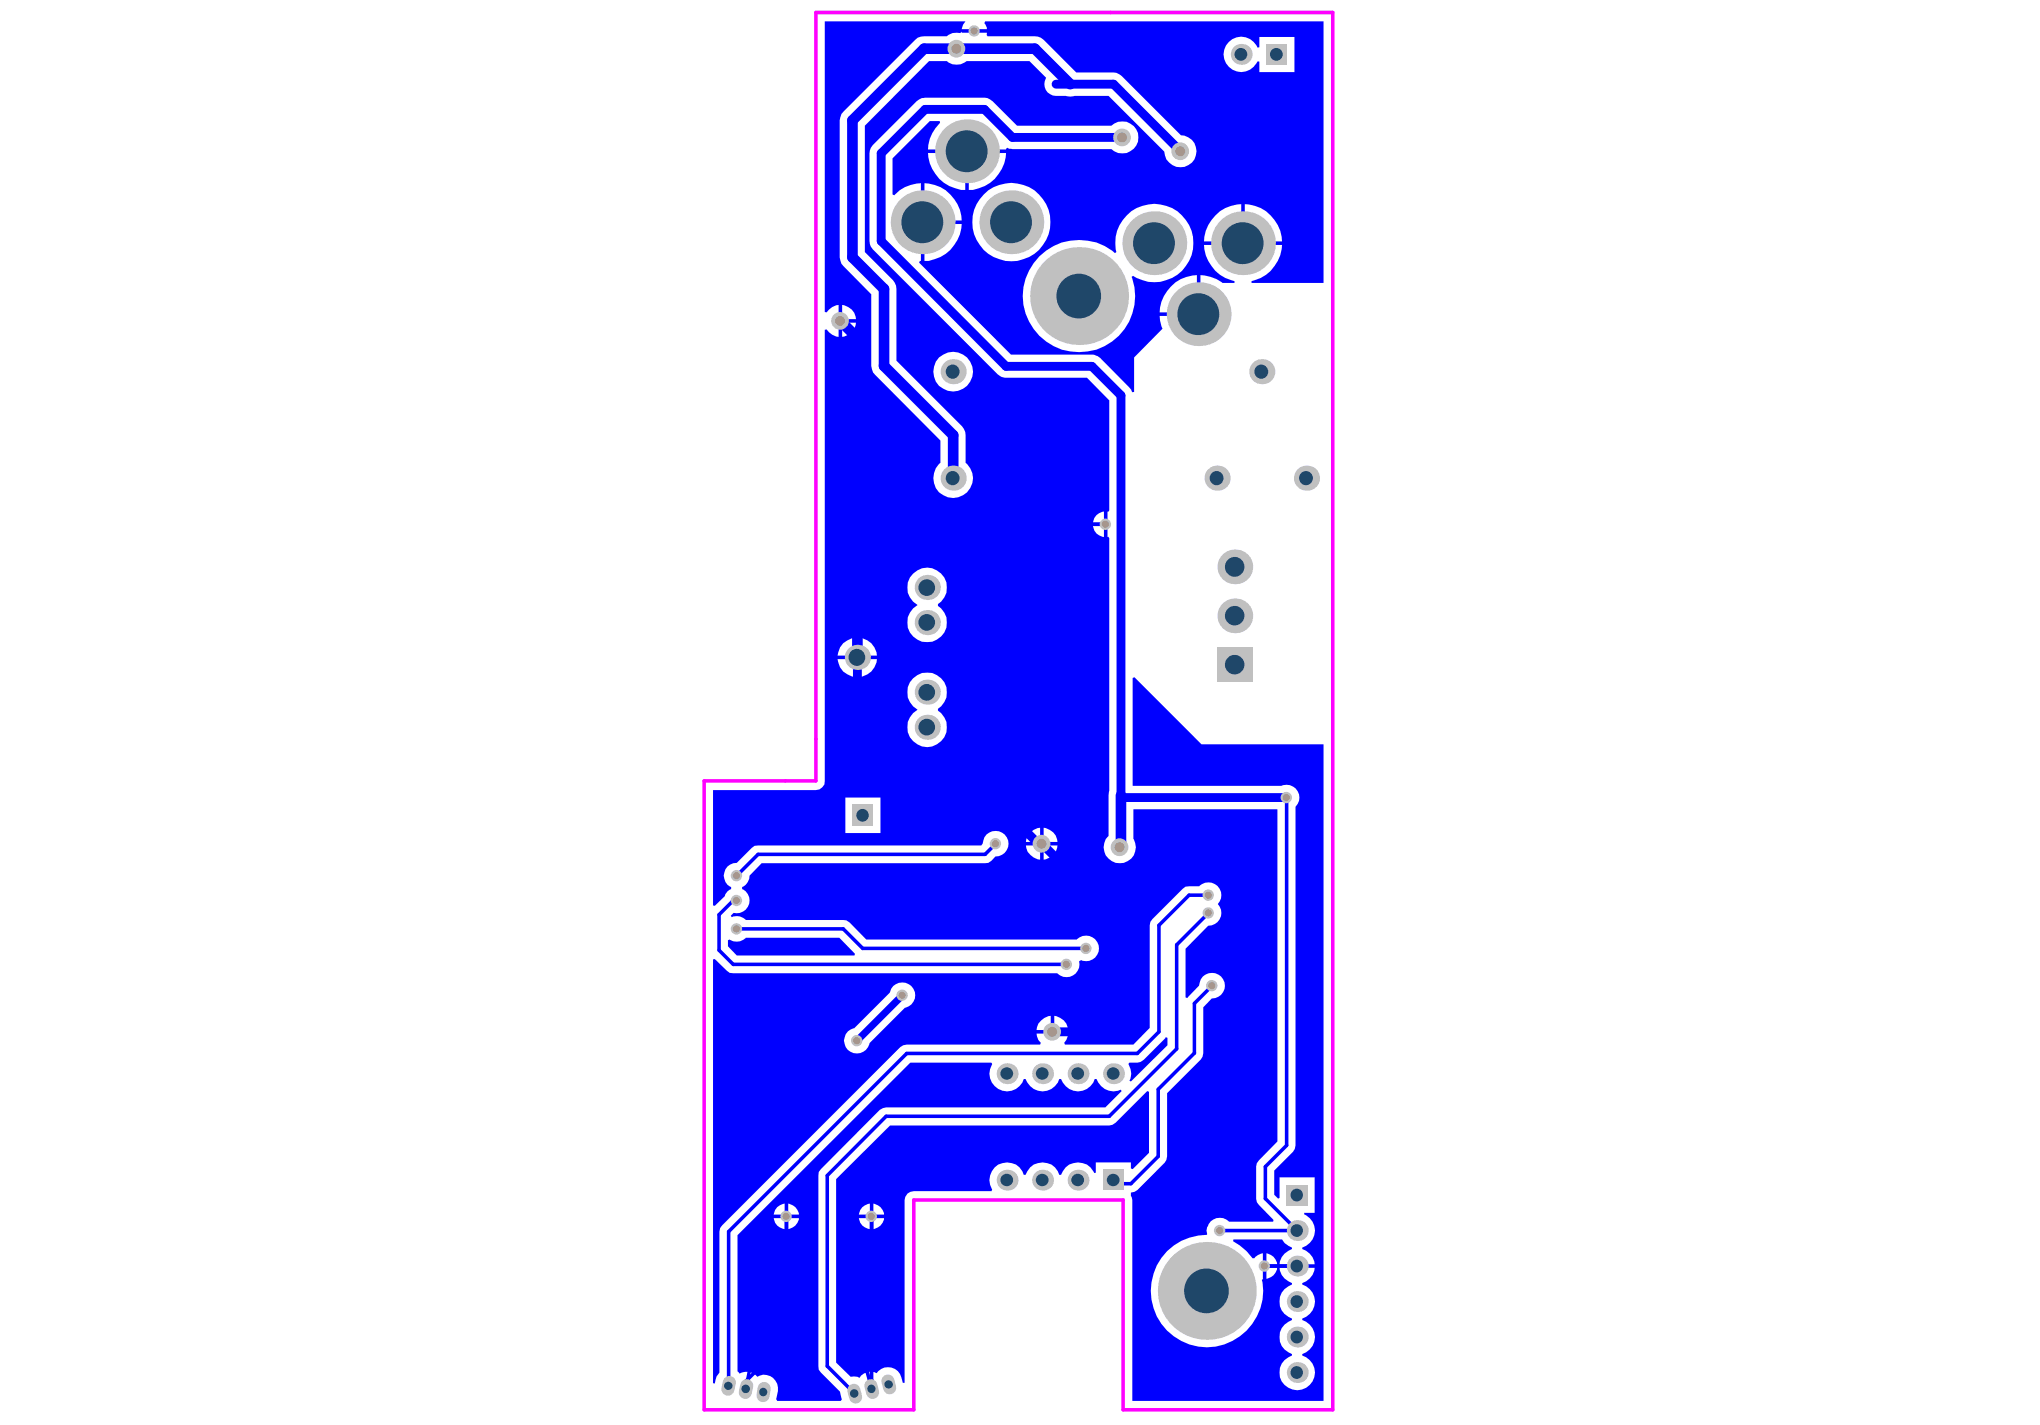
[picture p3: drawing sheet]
<svg xmlns="http://www.w3.org/2000/svg" width="288mm" height="201mm" viewBox="0 0 288 201" stroke-linecap="round" stroke-linejoin="round" font-family="sans-serif">
<path d="M115.1 1.8h73v197.1h-29.6v-29.6h-29.6v29.6h-29.5v-88.7h15.7z" fill="none" stroke="#f0f" stroke-width=".5"/>
<g fill="#a6968d">
<circle cx="137.5" cy="4.4" r=".5"/>
<circle cx="156" cy="74" r=".5"/>
<circle cx="158.3" cy="19.4" r=".7"/>
<circle cx="181.5" cy="112.5" r=".5"/>
<circle cx="158" cy="119.6" r=".7"/>
<circle cx="148.5" cy="145.6" r=".7"/>
<circle cx="122.9" cy="171.6" r=".5"/>
<circle cx="110.9" cy="171.6" r=".5"/>
<circle cx="147" cy="119.1" r=".7"/>
<circle cx="171" cy="139.1" r=".5"/>
<circle cx="170.5" cy="126.3" r=".5"/>
<circle cx="170.5" cy="128.8" r=".5"/>
<circle cx="103.9" cy="123.6" r=".5"/>
<circle cx="103.9" cy="127.1" r=".5"/>
<circle cx="103.9" cy="131.1" r=".5"/>
<circle cx="150.5" cy="136.1" r=".5"/>
<circle cx="153.2" cy="133.8" r=".5"/>
<circle cx="135" cy="6.9" r=".7"/>
<circle cx="140.5" cy="119.1" r=".5"/>
<circle cx="166.5" cy="21.3" r=".7"/>
<circle cx="127.3" cy="140.4" r=".5"/>
<circle cx="120.9" cy="146.9" r=".5"/>
<circle cx="178.4" cy="178.7" r=".5"/>
<circle cx="172.1" cy="173.6" r=".5"/>
<circle cx="118.5" cy="45.3" r=".7"/>
</g>
<g fill="#00f">
<path d="M159.3 150h1.2l.4-.1 .5-.3 3.1-3.2 .2 .1v1l-5.1 5.1-.2-.1a2.32 2.32 0 0 0-.2-2.3z"/>
<path d="M102.7 132.7l.3-.1a1.75 1.75 0 0 0 2.2-.3h13.2l2.2 2.3v.2h-16.6l-1.3-1.3z"/>
<path d="M118 166.4v25.9l2 2h1l.3 .1 .2-.3 .6-.4 .7 2.4 .4-.2-.6-2.3h.8l.3 .2a1.96 1.96 0 0 1 1.9-.8 1.96 1.96 0 0 1 1.6 1.4l.2 .7h.2v-25.8a1.28 1.28 0 0 1 1.3-1.2h11l.1-.3a2.48 2.48 0 0 1 1.1-3.6 2.48 2.48 0 0 1 3.4 1.6h.2a2.49 2.49 0 0 1 2.4-1.8 2.49 2.49 0 0 1 2.4 1.8h.2a2.52 2.52 0 0 1 2.3-1.8 2.52 2.52 0 0 1 2.4 1.5h.2v-1.5h5v.9l.2 .1 2.3-2.3v-8.6l-.2-.1-4.5 4.4-.4 .3-.5 .1h-30.9zM121.7 170.3l.3-.2 .7-.3v1.6h-1.5l.2-.7zM123.2 169.8a1.76 1.76 0 0 1 1.5 1.6h-1.5zM121.2 171.9h1.5v1.5a1.74 1.74 0 0 1-1.5-1.5zM123.2 171.9h1.5a1.76 1.76 0 0 1-1.5 1.5z"/>
<path d="M104.1 174.3v19.2l.3 .3 .3-.1 .8-.1-.5 2.3 .5 .1 .4-2.3h.3l.7 .6a1.94 1.94 0 0 1 2.1 0 1.94 1.94 0 0 1 .8 2l-.3 1.1 .2 .3h8.9l.2-.2-.3-1.1-3-3.1v-27.9l8.6-8.8 .9-.3h31l2.3-2.3-.2-.2a2.48 2.48 0 0 1-3.4-1.5h-.2a2.49 2.49 0 0 1-2.4 1.7 2.49 2.49 0 0 1-2.4-1.7h-.2a2.49 2.49 0 0 1-2.4 1.7 2.49 2.49 0 0 1-2.4-1.7h-.2a2.49 2.49 0 0 1-3.5 1.5 2.49 2.49 0 0 1-1-3.6l-.1-.2h-11.5zM109.7 170.3l.3-.2 .7-.3v1.6h-1.5l.2-.7zM111.2 169.8a1.76 1.76 0 0 1 1.5 1.6h-1.5zM109.2 171.9h1.5v1.5a1.74 1.74 0 0 1-1.5-1.5zM111.2 171.9h1.5a1.76 1.76 0 0 1-1.5 1.5z"/>
<path d="M116.4 3v41l.2 .1a2.39 2.39 0 0 1 1.7-1.1v4.5a2.39 2.39 0 0 1-1.7-1h-.2l-.1 64.2-.3 .4-.4 .3-.5 .1h-14.5v16.3h.3l1.4-1.3 .4-.7 .5-.3v-.3a1.78 1.78 0 0 1-1-2.1 1.78 1.78 0 0 1 1.8-1.3l2.1-2.1 .4-.3 .5-.1h31.5l.2-.2 .1-.5a1.8 1.8 0 0 1 2-1.3 1.8 1.8 0 0 1 1.5 1.9 1.8 1.8 0 0 1-1.8 1.7l-.6 .6-.4 .3h-.5h-31.5l-1.7 1.8-.1 .4a1.6 1.6 0 0 1-1 1.2v.3h.2a1.8 1.8 0 0 1 .7 2.3 1.8 1.8 0 0 1-2.1 1l-.4 .4 .2 .2a1.66 1.66 0 0 1 1.9 .4l14.2 .1 .5 .3 2.3 2.4 29.8-.1a1.81 1.81 0 0 1 3 .9 1.81 1.81 0 0 1-2.4 2.1l-.3 .1v.5a1.8 1.8 0 0 1-1.1 1.7 1.8 1.8 0 0 1-2-.5h-45.7h-.5l-2.1-2-.3 .1v59.8h.3l.2-1 .4-.5v-19.9l.1-.5 .3-.4 25.1-25.1 .4-.3 .5-.1h18.9l.1-.2-.4-.4-.2-.9h4.4l-.2 .9-.3 .4 .1 .2h9.6l2.3-2.4v-14.4l.1-.5 .3-.4 4.7-4.6h1.9a1.81 1.81 0 0 1 2.6-.1 1.81 1.81 0 0 1 0 2.6 1.81 1.81 0 0 1 .4 1.9 1.81 1.81 0 0 1-1.7 1.1l-3.2 3.3v6.8l.2 .1 1.7-1.7 .1-.5a1.8 1.8 0 0 1 2.1-1.3 1.8 1.8 0 0 1 1.4 2 1.8 1.8 0 0 1-1.8 1.6l-1.2 1.2v6.5l-.1 .5-.3 .4-4.7 4.8v8.9l-.1 .5-.3 .4-3.8 3.8-.4 .3-.5 .1v.5l.2 .5v28.4h27v-92.7h-17.3l-9.4-9.4-.3 .1v15.2h21a1.81 1.81 0 0 1 2.3 .6 1.81 1.81 0 0 1-.3 2.3v47.8l-.1 .5-.2 .4-2.7 2.7v3.4l.6 .5 .2-.1v-2.9h4.9v5h-1.4l-.1 .2a2.5 2.5 0 0 1 1.6 2.5 2.5 2.5 0 0 1-1.8 2.3v.2l.5 .2a2.37 2.37 0 0 1 1.2 1.9h-4.9v-.4a2.63 2.63 0 0 1 1.7-1.7v-.2l-1-.7-.4-.5h-6.8l-.1 .2a8 8 0 0 1 2.8 2.5h.2l.5-.5 .7-.2 .1 3.6-.2 .1 .1 .4a7.9 7.9 0 0 1-7.1 9.1 7.9 7.9 0 0 1-8.7-7.5 7.9 7.9 0 0 1 7.9-8.4 1.94 1.94 0 0 1 2.3-2.3l.8 .5h6.3v-.3l-2.3-2.5-.1-.5v-4.5l.1-.5 .3-.4 2.6-2.6v-46.9h-20.4l.1 4.2a2.26 2.26 0 0 1-.7 3 2.26 2.26 0 0 1-3-.4 2.26 2.26 0 0 1 .1-3v-5.8l.1-.6v-35.7l-.1-.2-.1 .1v-3.6h.1l.1-.2v-15.5l-3.1-3.2h-11.6l-.6-.2-18.1-17.9-.3-.6-.1-.6v-12.4a1.69 1.69 0 0 1 .4-1.1l6.2-6.2 .8-.5h.5h8.7l.8 .5 3.4 3.4h13.3l.4-.3a2.26 2.26 0 0 1 3 .7 2.26 2.26 0 0 1-.3 3 2.26 2.26 0 0 1-3.1-.1h-13.9h-.5l-.2-.2-.2 .3h-11a5.4 5.4 0 0 1 1.7-3.8l-.1-.2h-1.4l-5.3 5.2v5.2l.3 .1 .1-.1a5.1 5.1 0 0 1 3.7-1.6v10.9h-.2l-.1 .3 13 12.9 11.8 .1 .7 .4 4.1 4.1 .5 .8 .2-.1v-4.9l4-4-.3-1.2-.1-.6h2.3l.5-.5h-2.8l.1-.7a5.5 5.5 0 0 1 5.2-4.6v2.8l.5-.5v-2.3l.6 .1a4.9 4.9 0 0 1 2.5 1h1.7v-.2a5.4 5.4 0 0 1-4.3-5.1h11v.6a5.4 5.4 0 0 1-4.3 4.5v.2h10.2v-36.9h-47.8l-.1 .3 .4 .6v.2h-3.6l.2-.6 .3-.5zM129.1 5.6l.4-.3 .5-.1 3.6-.1a1.99 1.99 0 0 1 1.9-.4l.2-.2v.1h3.6l-.1 .3 .2 .2h6.6l.9 .2 5 4.9h5.2l.4 .1 .6 .3 8.5 8.5a2.27 2.27 0 0 1 2.2 2.3 2.27 2.27 0 0 1-2.2 2.2 2.27 2.27 0 0 1-2.3-2.2l-7.9-7.9h-4.8l-.6 .1-2-.1a1.66 1.66 0 0 1-1.4-2.5l-2.3-2.4h-8.9a2.21 2.21 0 0 1-2.8 0h-2.5l-9.1 9.1v17.9l4 3.9 .4 .8 .1 10.6 9.5 9.6 .2 .5 .1 .4v3.9a2.8 2.8 0 0 1 .2 4.1 2.8 2.8 0 0 1-4.1 0 2.8 2.8 0 0 1 .3-4.1v-3.1l-9.5-9.7-.3-.9v-10.1l-4.2-4.3-.2-.9v-19.3l.2-.9zM173.4 5.9a2.48 2.48 0 0 1 4.1 .8h.2v-1.5h5v5h-5v-1.5h-.2a2.49 2.49 0 0 1-3.7 1 2.49 2.49 0 0 1-.4-3.8zM131 21.6h5.2v5.2a5.4 5.4 0 0 1-5.2-5.2zM136.7 21.6h5.3a5.4 5.4 0 0 1-5.3 5.2zM130.5 25.9a5.5 5.5 0 0 1 5.2 5.2h-5.2zM171.5 30.4a5.1 5.1 0 0 1 3.7-1.6v5.3h-5.3a5.2 5.2 0 0 1 1.6-3.7zM175.7 28.8a5.5 5.5 0 0 1 5.2 5.3h-5.2zM130.5 31.6h5.2a5.4 5.4 0 0 1-5.2 5.2zM137.2 31.3a5.5 5.5 0 0 1 11 0 5.5 5.5 0 0 1-11 0zM118.8 43a2.16 2.16 0 0 1 2 2h-2zM118.8 45.5h2a2.16 2.16 0 0 1-2 2zM146.7 36.2a7.9 7.9 0 0 1 10.6-.5l.2-.1a5.5 5.5 0 0 1 5.6-6.8 5.5 5.5 0 0 1 5 7.2 5.5 5.5 0 0 1-8.2 2.9l-.2 .2a7.9 7.9 0 0 1-9.2 10.4 7.9 7.9 0 0 1-3.8-13.3zM131.7 52.4a2.8 2.8 0 0 1 5.6 0 2.8 2.8 0 0 1-5.6 0zM154.7 72.7l.4-.3 .7-.2v1.5h-1.6l.2-.6zM154.2 74.2h1.6v1.6a1.74 1.74 0 0 1-1.6-1.6zM128.8 80.9a2.79 2.79 0 0 1 4.2 .3 2.79 2.79 0 0 1-.6 4.1v.2a2.78 2.78 0 0 1 .5 4.2 2.78 2.78 0 0 1-4.3-.1 2.78 2.78 0 0 1 .8-4.2 2.81 2.81 0 0 1-.6-4.5zM119 90.8l1.2-.7 .5-.1v2.5h-2.5l.3-1.1zM121.2 90a2.66 2.66 0 0 1 2.5 2.5h-2.5zM118.2 93h2.5v2.5a2.66 2.66 0 0 1-2.5-2.5zM121.2 93h2.5a2.66 2.66 0 0 1-2.5 2.5zM128.8 95.7a2.79 2.79 0 0 1 4.2 .2 2.79 2.79 0 0 1-.6 4.1v.3a2.81 2.81 0 0 1 .5 4.2 2.81 2.81 0 0 1-4.3-.1 2.81 2.81 0 0 1 .8-4.2 2.81 2.81 0 0 1-.6-4.5zM119.3 112.5h4.9v5.1h-4.9zM145.4 117.5l.5-.4 .9-.3v2h-2l.2-.9zM147.3 116.8a2.16 2.16 0 0 1 1.9 2h-1.9zM144.8 119.3h2v2a2.27 2.27 0 0 1-2-2zM147.3 119.3h1.9a2.16 2.16 0 0 1-1.9 2zM146.9 144l.5-.4 .9-.3v2h-2l.2-.9zM148.8 143.3a2.16 2.16 0 0 1 1.9 2h-1.9zM126 139.1a1.81 1.81 0 0 1 2.9 .5 1.81 1.81 0 0 1-1.2 2.6l-5 5a1.81 1.81 0 0 1-3.1 1 1.81 1.81 0 0 1 .9-3.1l5-5 .2-.6zM178.7 176.9a1.76 1.76 0 0 1 1.5 1.5h-1.5zM178.7 178.9h1.5a1.76 1.76 0 0 1-1.5 1.6zM180.6 178.9h4.9a2.43 2.43 0 0 1-1.7 2.2v.2a2.5 2.5 0 0 1 1.8 2.4 2.5 2.5 0 0 1-1.8 2.4v.2a2.5 2.5 0 0 1 1.8 2.4 2.5 2.5 0 0 1-1.8 2.4v.2a2.51 2.51 0 0 1 1.3 3.8 2.51 2.51 0 0 1-4.1 0 2.51 2.51 0 0 1 1.3-3.8v-.2a2.53 2.53 0 0 1-1.7-2.4 2.53 2.53 0 0 1 1.7-2.4v-.2a2.53 2.53 0 0 1-1.7-2.4 2.53 2.53 0 0 1 1.7-2.4v-.2a2.53 2.53 0 0 1-1.7-2.2z"/>
</g>
<g fill="none" stroke="#00f" stroke-width=".5">
<path d="M158.4 19.4l.1 .1M130.2 31.4v3.7M121.4 74h34.6M140.5 119.1l-1.5 1.5h-32l-3 3M147 119.6h.5M158.2 119.4l-.2 .2M181.6 112.5v49.1l-3 3v4.5l4.5 4.5h-11.6M103.5 127.1l-2 2v5l2 2h47M104 131.1h15l2.7 2.7h31.6M170.5 128.8l-4.5 4.5v14.7l-9.5 9.5h-31.5l-8.3 8.4v26.9l3.9 3.8M170.5 126.3h-2.7l-4.3 4.3v15l-3 3.1h-32.6l-25.1 25.1v21.8M171 139.1l-2.5 2.5v7l-5.1 5.1v9.5l-3.8 3.8h-2.5"/>
<path d="M111 171.6v17.6l-5.7 5.7v1.1M123 171.6v24.4M178.5 178.7h4.6"/>
</g>
<path d="M151 11.9l-5-5h-15.6l-10.1 10.1v19.3l4.4 4.5v10.8l9.8 9.8v6.1M118.6 45.3l2.4 2.4v45.1M158.2 112.2v7.2" fill="none" stroke="#00f" stroke-width="1.5"/>
<path d="M149 11.9h8.1l9.5 9.4M158.4 19.4h-15.5l-4-4h-8.3l-6.3 6.2v12.4l17.7 17.7h12.1l4.1 4.1v56.4M121 92.8v8.7l8 8h8l10 10.1M147.5 119.6l10.5 10.5v8.5l-7 7h-2.5M158.5 112.5h23.1" fill="none" stroke="#00f" stroke-width="1.3"/>
<path d="M127.3 140.4l-6.4 6.5" fill="none" stroke="#00f" stroke-width="1"/>
<circle cx="137.5" cy="4.4" r=".8" fill="#c0c0c0"/>
<circle cx="137.5" cy="4.4" r=".5" fill="#a6968d"/>
<circle cx="156" cy="74" r=".8" fill="#c0c0c0"/>
<circle cx="156" cy="74" r=".5" fill="#a6968d"/>
<circle cx="158.3" cy="19.4" r="1.25" fill="#c0c0c0"/>
<circle cx="158.3" cy="19.4" r=".7" fill="#a6968d"/>
<circle cx="181.5" cy="112.5" r=".8" fill="#c0c0c0"/>
<circle cx="181.5" cy="112.5" r=".5" fill="#a6968d"/>
<circle cx="158" cy="119.6" r="1.25" fill="#c0c0c0"/>
<circle cx="158" cy="119.6" r=".7" fill="#a6968d"/>
<circle cx="148.5" cy="145.6" r="1.25" fill="#c0c0c0"/>
<circle cx="148.5" cy="145.6" r=".7" fill="#a6968d"/>
<circle cx="122.9" cy="171.6" r=".8" fill="#c0c0c0"/>
<circle cx="122.9" cy="171.6" r=".5" fill="#a6968d"/>
<circle cx="110.9" cy="171.6" r=".8" fill="#c0c0c0"/>
<circle cx="110.9" cy="171.6" r=".5" fill="#a6968d"/>
<circle cx="147" cy="119.1" r="1.25" fill="#c0c0c0"/>
<circle cx="147" cy="119.1" r=".7" fill="#a6968d"/>
<circle cx="171" cy="139.1" r=".8" fill="#c0c0c0"/>
<circle cx="171" cy="139.1" r=".5" fill="#a6968d"/>
<circle cx="170.5" cy="126.3" r=".8" fill="#c0c0c0"/>
<circle cx="170.5" cy="126.3" r=".5" fill="#a6968d"/>
<circle cx="170.5" cy="128.8" r=".8" fill="#c0c0c0"/>
<circle cx="170.5" cy="128.8" r=".5" fill="#a6968d"/>
<circle cx="103.9" cy="123.6" r=".8" fill="#c0c0c0"/>
<circle cx="103.9" cy="123.6" r=".5" fill="#a6968d"/>
<circle cx="103.9" cy="127.1" r=".8" fill="#c0c0c0"/>
<circle cx="103.9" cy="127.1" r=".5" fill="#a6968d"/>
<circle cx="103.9" cy="131.1" r=".8" fill="#c0c0c0"/>
<circle cx="103.9" cy="131.1" r=".5" fill="#a6968d"/>
<circle cx="150.5" cy="136.1" r=".8" fill="#c0c0c0"/>
<circle cx="150.5" cy="136.1" r=".5" fill="#a6968d"/>
<circle cx="153.2" cy="133.8" r=".8" fill="#c0c0c0"/>
<circle cx="153.2" cy="133.8" r=".5" fill="#a6968d"/>
<circle cx="135" cy="6.9" r="1.25" fill="#c0c0c0"/>
<circle cx="135" cy="6.9" r=".7" fill="#a6968d"/>
<circle cx="140.5" cy="119.1" r=".8" fill="#c0c0c0"/>
<circle cx="140.5" cy="119.1" r=".5" fill="#a6968d"/>
<circle cx="166.5" cy="21.3" r="1.25" fill="#c0c0c0"/>
<circle cx="166.5" cy="21.3" r=".7" fill="#a6968d"/>
<circle cx="127.3" cy="140.4" r=".8" fill="#c0c0c0"/>
<circle cx="127.3" cy="140.4" r=".5" fill="#a6968d"/>
<circle cx="120.9" cy="146.9" r=".8" fill="#c0c0c0"/>
<circle cx="120.9" cy="146.9" r=".5" fill="#a6968d"/>
<circle cx="178.4" cy="178.7" r=".8" fill="#c0c0c0"/>
<circle cx="178.4" cy="178.7" r=".5" fill="#a6968d"/>
<circle cx="172.1" cy="173.6" r=".8" fill="#c0c0c0"/>
<circle cx="172.1" cy="173.6" r=".5" fill="#a6968d"/>
<circle cx="118.5" cy="45.3" r="1.25" fill="#c0c0c0"/>
<circle cx="118.5" cy="45.3" r=".7" fill="#a6968d"/>
<circle cx="134.5" cy="52.4" r="1.78" fill="#c0c0c0"/>
<circle cx="134.4" cy="52.5" r=".99" fill="#1f4769"/>
<circle cx="134.5" cy="67.5" r="1.78" fill="#c0c0c0"/>
<circle cx="134.4" cy="67.5" r=".99" fill="#1f4769"/>
<path d="M102.9 195.1l-.2 .9" fill="none" stroke="#c0c0c0" stroke-width="1.9"/>
<circle cx="102.8" cy="195.5" r=".59" fill="#1f4769"/>
<circle cx="178.1" cy="52.4" r="1.78" fill="#c0c0c0"/>
<circle cx="178" cy="52.5" r=".99" fill="#1f4769"/>
<path d="M120.5 196.2l.2 .9" fill="none" stroke="#c0c0c0" stroke-width="1.9"/>
<circle cx="120.5" cy="196.6" r=".6" fill="#1f4769"/>
<path d="M171.8 91.4h5v4.9h-5z" fill-rule="evenodd" fill="#c0c0c0"/>
<circle cx="174.2" cy="93.8" r="1.38" fill="#1f4769"/>
<circle cx="174.3" cy="80" r="2.45" fill="#c0c0c0"/>
<circle cx="174.2" cy="80" r="1.39" fill="#1f4769"/>
<circle cx="175.2" cy="7.7" r="1.48" fill="#c0c0c0"/>
<circle cx="175.1" cy="7.7" r=".9" fill="#1f4769"/>
<path d="M178.7 6.2h3v3h-3z" fill-rule="evenodd" fill="#c0c0c0"/>
<circle cx="180.1" cy="7.7" r=".9" fill="#1f4769"/>
<path d="M155.7 165h2.9v3h-2.9z" fill-rule="evenodd" fill="#c0c0c0"/>
<circle cx="157.1" cy="166.5" r=".89" fill="#1f4769"/>
<circle cx="157.1" cy="151.5" r="1.48" fill="#c0c0c0"/>
<circle cx="157.1" cy="151.5" r=".89" fill="#1f4769"/>
<circle cx="142.1" cy="166.5" r="1.48" fill="#c0c0c0"/>
<circle cx="142.1" cy="166.5" r=".89" fill="#1f4769"/>
<circle cx="147.1" cy="166.5" r="1.48" fill="#c0c0c0"/>
<circle cx="147.1" cy="166.5" r=".89" fill="#1f4769"/>
<circle cx="142.1" cy="151.5" r="1.48" fill="#c0c0c0"/>
<circle cx="142.1" cy="151.5" r=".89" fill="#1f4769"/>
<circle cx="147.1" cy="151.5" r="1.48" fill="#c0c0c0"/>
<circle cx="147.1" cy="151.5" r=".89" fill="#1f4769"/>
<circle cx="142.7" cy="31.4" r="4.5" fill="#c0c0c0"/>
<circle cx="142.7" cy="31.4" r="2.95" fill="#1f4769"/>
<circle cx="130.9" cy="102.6" r="1.78" fill="#c0c0c0"/>
<circle cx="130.8" cy="102.6" r="1.18" fill="#1f4769"/>
<circle cx="130.9" cy="87.9" r="1.78" fill="#c0c0c0"/>
<circle cx="130.8" cy="87.8" r="1.18" fill="#1f4769"/>
<circle cx="130.9" cy="97.7" r="1.78" fill="#c0c0c0"/>
<circle cx="130.8" cy="97.7" r="1.18" fill="#1f4769"/>
<circle cx="121" cy="92.8" r="1.78" fill="#c0c0c0"/>
<circle cx="120.9" cy="92.8" r="1.19" fill="#1f4769"/>
<circle cx="175.4" cy="34.3" r="4.5" fill="#c0c0c0"/>
<circle cx="175.4" cy="34.3" r="2.95" fill="#1f4769"/>
<circle cx="174.3" cy="86.9" r="2.45" fill="#c0c0c0"/>
<circle cx="174.2" cy="86.9" r="1.38" fill="#1f4769"/>
<circle cx="171.7" cy="67.5" r="1.78" fill="#c0c0c0"/>
<circle cx="171.7" cy="67.5" r=".99" fill="#1f4769"/>
<path d="M125.3 194.9l.2 .9" fill="none" stroke="#c0c0c0" stroke-width="1.9"/>
<circle cx="125.4" cy="195.3" r=".59" fill="#1f4769"/>
<path d="M122.9 195.5l.2 1" fill="none" stroke="#c0c0c0" stroke-width="1.9"/>
<circle cx="123" cy="196" r=".59" fill="#1f4769"/>
<path d="M120.3 113.5h2.9v3.1h-2.9z" fill-rule="evenodd" fill="#c0c0c0"/>
<circle cx="121.7" cy="115.1" r=".89" fill="#1f4769"/>
<circle cx="130.9" cy="82.9" r="1.78" fill="#c0c0c0"/>
<circle cx="130.8" cy="82.9" r="1.18" fill="#1f4769"/>
<path d="M107.8 195.9l-.1 1" fill="none" stroke="#c0c0c0" stroke-width="1.9"/>
<circle cx="107.7" cy="196.4" r=".59" fill="#1f4769"/>
<path d="M105.4 195.5l-.2 1" fill="none" stroke="#c0c0c0" stroke-width="1.9"/>
<circle cx="105.2" cy="196" r=".6" fill="#1f4769"/>
<circle cx="183.1" cy="188.7" r="1.48" fill="#c0c0c0"/>
<circle cx="183" cy="188.7" r=".89" fill="#1f4769"/>
<path d="M181.6 167.2h3v2.9h-3z" fill-rule="evenodd" fill="#c0c0c0"/>
<circle cx="183" cy="168.6" r=".89" fill="#1f4769"/>
<circle cx="183.1" cy="193.7" r="1.48" fill="#c0c0c0"/>
<circle cx="183" cy="193.7" r=".89" fill="#1f4769"/>
<circle cx="183.1" cy="183.7" r="1.48" fill="#c0c0c0"/>
<circle cx="183" cy="183.7" r=".89" fill="#1f4769"/>
<circle cx="152.1" cy="166.5" r="1.48" fill="#c0c0c0"/>
<circle cx="152.1" cy="166.5" r=".89" fill="#1f4769"/>
<circle cx="183.1" cy="178.7" r="1.48" fill="#c0c0c0"/>
<circle cx="183" cy="178.7" r=".89" fill="#1f4769"/>
<circle cx="183.1" cy="173.6" r="1.48" fill="#c0c0c0"/>
<circle cx="183" cy="173.7" r=".89" fill="#1f4769"/>
<circle cx="152.1" cy="151.5" r="1.48" fill="#c0c0c0"/>
<circle cx="152.1" cy="151.5" r=".89" fill="#1f4769"/>
<circle cx="169.1" cy="44.3" r="4.5" fill="#c0c0c0"/>
<circle cx="169.1" cy="44.3" r="2.95" fill="#1f4769"/>
<circle cx="130.2" cy="31.4" r="4.5" fill="#c0c0c0"/>
<circle cx="130.1" cy="31.4" r="2.95" fill="#1f4769"/>
<circle cx="170.3" cy="182.2" r="6.9" fill="#c0c0c0"/>
<circle cx="170.2" cy="182.2" r="3.2" fill="#1f4769"/>
<circle cx="162.9" cy="34.3" r="4.5" fill="#c0c0c0"/>
<circle cx="162.8" cy="34.3" r="2.95" fill="#1f4769"/>
<circle cx="184.4" cy="67.5" r="1.78" fill="#c0c0c0"/>
<circle cx="184.3" cy="67.5" r=".99" fill="#1f4769"/>
<circle cx="152.3" cy="41.8" r="6.9" fill="#c0c0c0"/>
<circle cx="152.2" cy="41.8" r="3.2" fill="#1f4769"/>
<circle cx="136.5" cy="21.3" r="4.5" fill="#c0c0c0"/>
<circle cx="136.4" cy="21.3" r="2.95" fill="#1f4769"/>
</svg>
